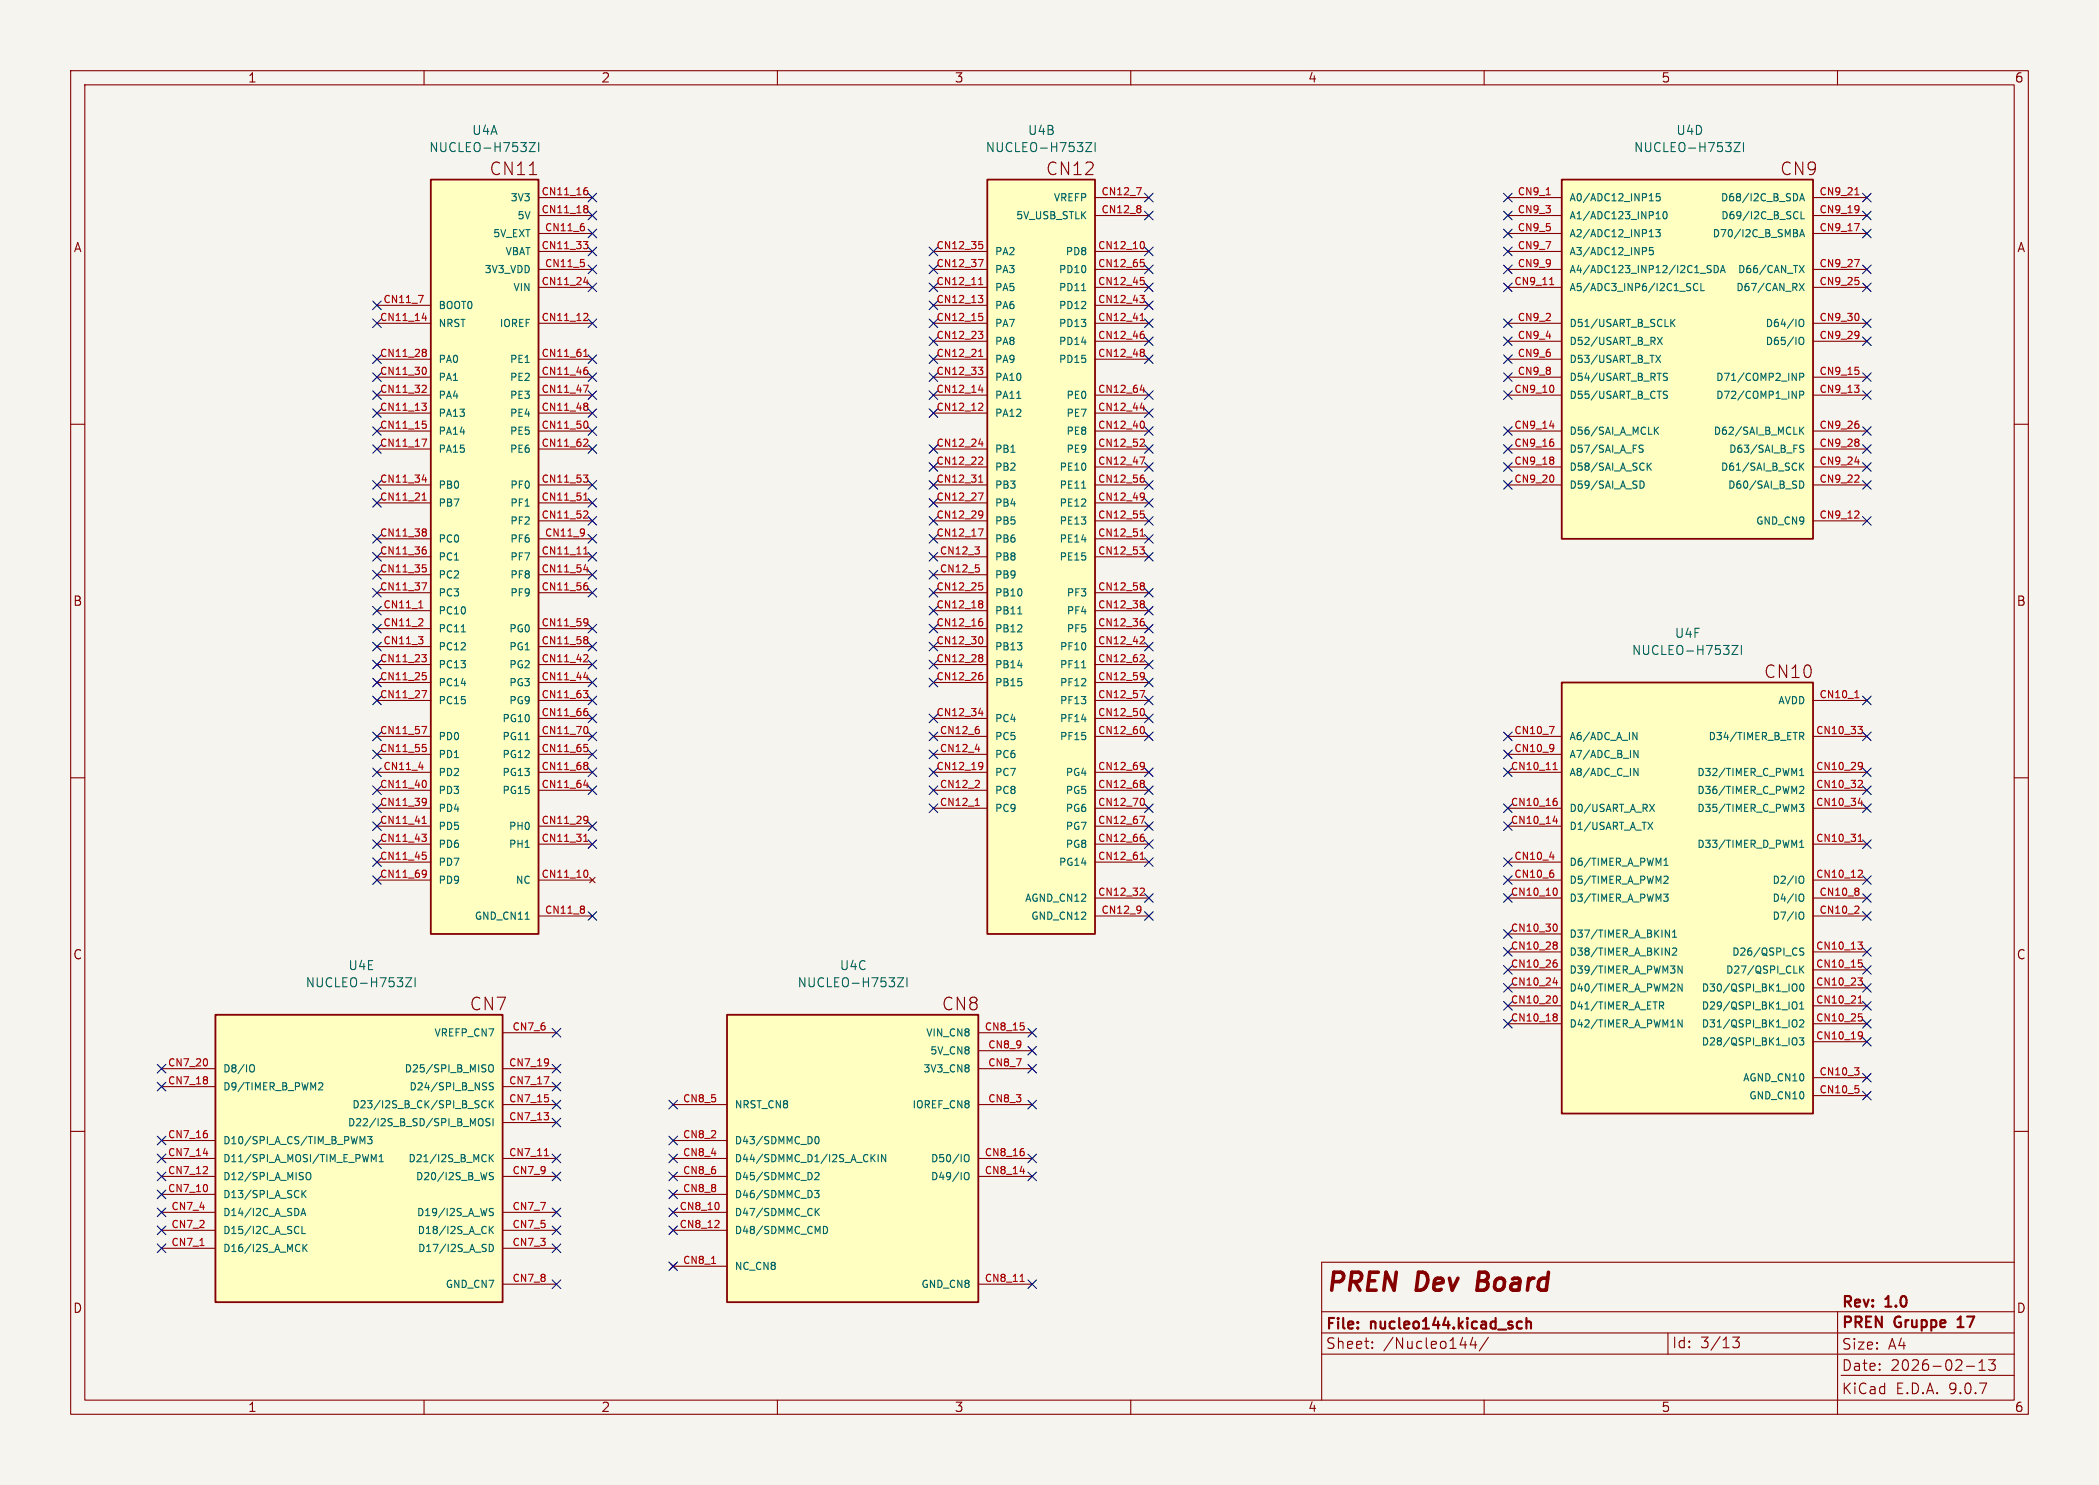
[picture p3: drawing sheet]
<svg xmlns="http://www.w3.org/2000/svg" width="297mm" height="210mm" viewBox="0 0 297 210" stroke-linecap="round" stroke-linejoin="round" font-family="sans-serif">
<defs><g id="words">
<g font-size="3.5" fill="#840000">
<text x="187.5" y="183.3">PREN</text>
<text x="200.5" y="183.3">Dev</text>
<text x="210.1" y="183.3">Board</text>
</g>
<g font-size="2.5" fill="#840000">
<text x="69.2" y="25">CN11</text>
<text x="147.9" y="25">CN12</text>
<text x="251.8" y="25">CN9</text>
<text x="249.5" y="96.1">CN10</text>
<text x="66.4" y="143.1">CN7</text>
<text x="133.2" y="143.1">CN8</text>
</g>
<g font-size="2.1" fill="#840000">
<text x="260.5" y="185.3">Rev:</text>
<text x="266.9" y="185.3">1.0</text>
<text x="187.5" y="188.4">File:</text>
<text x="187.5" y="191">Sheet:</text>
<text x="194" y="188.4">nucleo144.kicad_sch</text>
<text x="195.7" y="191">/Nucleo144/</text>
<text x="236.5" y="190.9">Id:</text>
<text x="240.6" y="190.9">3/13</text>
<text x="260.5" y="191.1">Size:</text>
<text x="260.5" y="188.2">PREN</text>
<text x="267.2" y="191.1">A4</text>
<text x="268.2" y="188.2">Gruppe</text>
<text x="277.7" y="188.2">17</text>
<text x="260.5" y="194.1">Date:</text>
<text x="260.5" y="197.4">KiCad</text>
<text x="267.5" y="194.1">2026-02-13</text>
<text x="268.2" y="197.4">E.D.A.</text>
<text x="275.8" y="197.4">9.0.7</text>
</g>
<g font-size="1.8" fill="#840000">
<text x="35" y="11.9">1</text>
<text x="85" y="11.9">2</text>
<text x="135" y="11.9">3</text>
<text x="185" y="11.9">4</text>
<text x="235" y="11.9">5</text>
<text x="285" y="11.9">6</text>
<text x="10.3" y="35.9">A</text>
<text x="285.3" y="35.9">A</text>
<text x="10.3" y="85.9">B</text>
<text x="285.3" y="85.9">B</text>
<text x="10.3" y="135.9">C</text>
<text x="285.3" y="135.9">C</text>
<text x="10.3" y="185.9">D</text>
<text x="285.3" y="185.9">D</text>
<text x="35" y="199.9">1</text>
<text x="85" y="199.9">2</text>
<text x="135" y="199.9">3</text>
<text x="185" y="199.9">4</text>
<text x="235" y="199.9">5</text>
<text x="285" y="199.9">6</text>
</g>
<g font-size="1.8" fill="#006464">
<text x="60.6" y="21.7">NUCLEO-H753ZI</text>
<text x="66.7" y="19.3">U4A</text>
<text x="139.4" y="21.7">NUCLEO-H753ZI</text>
<text x="145.4" y="19.3">U4B</text>
<text x="231.1" y="21.7">NUCLEO-H753ZI</text>
<text x="237.1" y="19.3">U4D</text>
<text x="230.8" y="92.8">NUCLEO-H753ZI</text>
<text x="236.9" y="90.4">U4F</text>
<text x="49.2" y="137.4">U4E</text>
<text x="118.7" y="137.4">U4C</text>
<text x="43.2" y="139.8">NUCLEO-H753ZI</text>
<text x="112.7" y="139.8">NUCLEO-H753ZI</text>
</g>
<g font-size="1.4" fill="#006464">
<text x="72.1" y="28.7">3V3</text>
<text x="149" y="28.7">VREFP</text>
<text x="222" y="28.7">A0/ADC12_INP15</text>
<text x="243.4" y="28.7">D68/I2C_B_SDA</text>
<text x="69.7" y="33.8">5V_EXT</text>
<text x="73.1" y="31.2">5V</text>
<text x="143.7" y="31.2">5V_USB_STLK</text>
<text x="222" y="31.2">A1/ADC123_INP10</text>
<text x="222" y="33.8">A2/ADC12_INP13</text>
<text x="242.2" y="33.8">D70/I2C_B_SMBA</text>
<text x="243.4" y="31.2">D69/I2C_B_SCL</text>
<text x="68.4" y="38.8">3V3_VDD</text>
<text x="71.4" y="36.3">VBAT</text>
<text x="72.5" y="41.4">VIN</text>
<text x="140.7" y="36.3">PA2</text>
<text x="140.7" y="38.8">PA3</text>
<text x="140.7" y="41.4">PA5</text>
<text x="149.7" y="38.8">PD10</text>
<text x="149.7" y="41.4">PD11</text>
<text x="150.7" y="36.3">PD8</text>
<text x="222" y="36.3">A3/ADC12_INP5</text>
<text x="222" y="38.8">A4/ADC123_INP12/I2C1_SDA</text>
<text x="222" y="41.4">A5/ADC3_INP6/I2C1_SCL</text>
<text x="245.5" y="41.4">D67/CAN_RX</text>
<text x="245.8" y="38.8">D66/CAN_TX</text>
<text x="62" y="43.9">BOOT0</text>
<text x="62" y="46.5">NRST</text>
<text x="70.6" y="46.5">IOREF</text>
<text x="140.7" y="43.9">PA6</text>
<text x="140.7" y="46.5">PA7</text>
<text x="149.7" y="43.9">PD12</text>
<text x="149.7" y="46.5">PD13</text>
<text x="222" y="46.5">D51/USART_B_SCLK</text>
<text x="249.7" y="46.5">D64/IO</text>
<text x="62" y="51.5">PA0</text>
<text x="72" y="51.5">PE1</text>
<text x="140.7" y="49">PA8</text>
<text x="140.7" y="51.5">PA9</text>
<text x="149.7" y="49">PD14</text>
<text x="149.7" y="51.5">PD15</text>
<text x="222" y="49">D52/USART_B_RX</text>
<text x="222" y="51.5">D53/USART_B_TX</text>
<text x="249.7" y="49">D65/IO</text>
<text x="62" y="54.1">PA1</text>
<text x="62" y="56.6">PA4</text>
<text x="62" y="59.2">PA13</text>
<text x="72" y="54.1">PE2</text>
<text x="72" y="56.6">PE3</text>
<text x="72" y="59.2">PE4</text>
<text x="140.7" y="54.1">PA10</text>
<text x="140.7" y="56.6">PA11</text>
<text x="140.7" y="59.2">PA12</text>
<text x="150.8" y="56.6">PE0</text>
<text x="150.8" y="59.2">PE7</text>
<text x="222" y="54.1">D54/USART_B_RTS</text>
<text x="222" y="56.6">D55/USART_B_CTS</text>
<text x="242.7" y="54.1">D71/COMP2_INP</text>
<text x="242.7" y="56.6">D72/COMP1_INP</text>
<text x="62" y="61.7">PA14</text>
<text x="62" y="64.2">PA15</text>
<text x="72" y="61.7">PE5</text>
<text x="72" y="64.2">PE6</text>
<text x="140.7" y="64.2">PB1</text>
<text x="150.8" y="61.7">PE8</text>
<text x="150.8" y="64.2">PE9</text>
<text x="222" y="61.7">D56/SAI_A_MCLK</text>
<text x="222" y="64.2">D57/SAI_A_FS</text>
<text x="242.4" y="61.7">D62/SAI_B_MCLK</text>
<text x="244.5" y="64.2">D63/SAI_B_FS</text>
<text x="62" y="69.3">PB0</text>
<text x="62" y="71.9">PB7</text>
<text x="72.1" y="69.3">PF0</text>
<text x="72.1" y="71.9">PF1</text>
<text x="140.7" y="66.8">PB2</text>
<text x="140.7" y="69.3">PB3</text>
<text x="140.7" y="71.9">PB4</text>
<text x="149.8" y="66.8">PE10</text>
<text x="149.8" y="69.3">PE11</text>
<text x="149.8" y="71.9">PE12</text>
<text x="222" y="66.8">D58/SAI_A_SCK</text>
<text x="222" y="69.3">D59/SAI_A_SD</text>
<text x="243.4" y="66.8">D61/SAI_B_SCK</text>
<text x="244.4" y="69.3">D60/SAI_B_SD</text>
<text x="62" y="76.9">PC0</text>
<text x="72.1" y="74.4">PF2</text>
<text x="72.1" y="76.9">PF6</text>
<text x="140.7" y="74.4">PB5</text>
<text x="140.7" y="76.9">PB6</text>
<text x="149.8" y="74.4">PE13</text>
<text x="149.8" y="76.9">PE14</text>
<text x="248.4" y="74.4">GND_CN9</text>
<text x="62" y="79.5">PC1</text>
<text x="62" y="82">PC2</text>
<text x="72.1" y="79.5">PF7</text>
<text x="72.1" y="82">PF8</text>
<text x="140.7" y="79.5">PB8</text>
<text x="140.7" y="82">PB9</text>
<text x="149.8" y="79.5">PE15</text>
<text x="62" y="84.6">PC3</text>
<text x="62" y="87.1">PC10</text>
<text x="62" y="89.6">PC11</text>
<text x="71.9" y="89.6">PG0</text>
<text x="72.1" y="84.6">PF9</text>
<text x="140.7" y="84.6">PB10</text>
<text x="140.7" y="87.1">PB11</text>
<text x="140.7" y="89.6">PB12</text>
<text x="150.8" y="84.6">PF3</text>
<text x="150.8" y="87.1">PF4</text>
<text x="150.8" y="89.6">PF5</text>
<text x="62" y="92.2">PC12</text>
<text x="62" y="94.7">PC13</text>
<text x="71.9" y="92.2">PG1</text>
<text x="71.9" y="94.7">PG2</text>
<text x="140.7" y="92.2">PB13</text>
<text x="140.7" y="94.7">PB14</text>
<text x="149.8" y="92.2">PF10</text>
<text x="149.8" y="94.7">PF11</text>
<text x="62" y="97.3">PC14</text>
<text x="62" y="99.8">PC15</text>
<text x="71.9" y="97.3">PG3</text>
<text x="71.9" y="99.8">PG9</text>
<text x="140.7" y="97.3">PB15</text>
<text x="149.8" y="97.3">PF12</text>
<text x="149.8" y="99.8">PF13</text>
<text x="251.5" y="99.8">AVDD</text>
<text x="62" y="104.9">PD0</text>
<text x="62" y="107.4">PD1</text>
<text x="71" y="102.3">PG10</text>
<text x="71" y="104.9">PG11</text>
<text x="71" y="107.4">PG12</text>
<text x="140.7" y="102.3">PC4</text>
<text x="140.7" y="104.9">PC5</text>
<text x="140.7" y="107.4">PC6</text>
<text x="149.8" y="102.3">PF14</text>
<text x="149.8" y="104.9">PF15</text>
<text x="222" y="104.9">A6/ADC_A_IN</text>
<text x="222" y="107.4">A7/ADC_B_IN</text>
<text x="241.6" y="104.9">D34/TIMER_B_ETR</text>
<text x="62" y="110">PD2</text>
<text x="62" y="112.5">PD3</text>
<text x="71" y="110">PG13</text>
<text x="71" y="112.5">PG15</text>
<text x="140.7" y="110">PC7</text>
<text x="140.7" y="112.5">PC8</text>
<text x="150.7" y="110">PG4</text>
<text x="150.7" y="112.5">PG5</text>
<text x="222" y="110">A8/ADC_C_IN</text>
<text x="240" y="110">D32/TIMER_C_PWM1</text>
<text x="240" y="112.5">D36/TIMER_C_PWM2</text>
<text x="62" y="115">PD4</text>
<text x="62" y="117.6">PD5</text>
<text x="71.9" y="117.6">PH0</text>
<text x="140.7" y="115">PC9</text>
<text x="150.7" y="115">PG6</text>
<text x="150.7" y="117.6">PG7</text>
<text x="222" y="115">D0/USART_A_RX</text>
<text x="222" y="117.6">D1/USART_A_TX</text>
<text x="240" y="115">D35/TIMER_C_PWM3</text>
<text x="62" y="120.1">PD6</text>
<text x="62" y="122.7">PD7</text>
<text x="62" y="125.2">PD9</text>
<text x="71.9" y="120.1">PH1</text>
<text x="72.8" y="125.2">NC</text>
<text x="149.7" y="122.7">PG14</text>
<text x="150.7" y="120.1">PG8</text>
<text x="222" y="122.7">D6/TIMER_A_PWM1</text>
<text x="222" y="125.2">D5/TIMER_A_PWM2</text>
<text x="240" y="120.1">D33/TIMER_D_PWM1</text>
<text x="250.7" y="125.2">D2/IO</text>
<text x="67" y="130.3">GND_CN11</text>
<text x="144.9" y="127.7">AGND_CN12</text>
<text x="145.8" y="130.3">GND_CN12</text>
<text x="222" y="127.7">D3/TIMER_A_PWM3</text>
<text x="250.7" y="127.7">D4/IO</text>
<text x="250.7" y="130.3">D7/IO</text>
<text x="222" y="132.8">D37/TIMER_A_BKIN1</text>
<text x="222" y="135.4">D38/TIMER_A_BKIN2</text>
<text x="222" y="137.9">D39/TIMER_A_PWM3N</text>
<text x="244.1" y="137.9">D27/QSPI_CLK</text>
<text x="245" y="135.4">D26/QSPI_CS</text>
<text x="222" y="140.4">D40/TIMER_A_PWM2N</text>
<text x="222" y="143">D41/TIMER_A_ETR</text>
<text x="240.7" y="140.4">D30/QSPI_BK1_IO0</text>
<text x="240.7" y="143">D29/QSPI_BK1_IO1</text>
<text x="61.3" y="146.8">VREFP_CN7</text>
<text x="130.9" y="146.8">VIN_CN8</text>
<text x="131.5" y="149.3">5V_CN8</text>
<text x="222" y="145.5">D42/TIMER_A_PWM1N</text>
<text x="240.7" y="145.5">D31/QSPI_BK1_IO2</text>
<text x="240.7" y="148.1">D28/QSPI_BK1_IO3</text>
<text x="31.5" y="151.9">D8/IO</text>
<text x="31.5" y="154.4">D9/TIMER_B_PWM2</text>
<text x="57.1" y="151.9">D25/SPI_B_MISO</text>
<text x="57.8" y="154.4">D24/SPI_B_NSS</text>
<text x="130.5" y="151.9">3V3_CN8</text>
<text x="246.5" y="153.1">AGND_CN10</text>
<text x="247.4" y="155.7">GND_CN10</text>
<text x="49.1" y="159.5">D22/I2S_B_SD/SPI_B_MOSI</text>
<text x="49.7" y="156.9">D23/I2S_B_CK/SPI_B_SCK</text>
<text x="103.9" y="156.9">NRST_CN8</text>
<text x="129" y="156.9">IOREF_CN8</text>
<text x="31.5" y="162">D10/SPI_A_CS/TIM_B_PWM3</text>
<text x="31.5" y="164.6">D11/SPI_A_MOSI/TIM_E_PWM1</text>
<text x="31.5" y="167.1">D12/SPI_A_MISO</text>
<text x="57.7" y="164.6">D21/I2S_B_MCK</text>
<text x="58.7" y="167.1">D20/I2S_B_WS</text>
<text x="103.9" y="162">D43/SDMMC_D0</text>
<text x="103.9" y="164.6">D44/SDMMC_D1/I2S_A_CKIN</text>
<text x="103.9" y="167.1">D45/SDMMC_D2</text>
<text x="131.6" y="164.6">D50/IO</text>
<text x="131.6" y="167.1">D49/IO</text>
<text x="31.5" y="169.6">D13/SPI_A_SCK</text>
<text x="31.5" y="172.2">D14/I2C_A_SDA</text>
<text x="58.9" y="172.2">D19/I2S_A_WS</text>
<text x="103.9" y="169.6">D46/SDMMC_D3</text>
<text x="103.9" y="172.2">D47/SDMMC_CK</text>
<text x="31.5" y="174.7">D15/I2C_A_SCL</text>
<text x="31.5" y="177.3">D16/I2S_A_MCK</text>
<text x="59" y="174.7">D18/I2S_A_CK</text>
<text x="59" y="177.3">D17/I2S_A_SD</text>
<text x="103.9" y="174.7">D48/SDMMC_CMD</text>
<text x="103.9" y="179.8">NC_CN8</text>
<text x="62.9" y="182.3">GND_CN7</text>
<text x="130.2" y="182.3">GND_CN8</text>
</g>
<g font-size="1.4" fill="#a90000">
<text x="76.5" y="27.7">CN11_16</text>
<text x="155.7" y="27.7">CN12_7</text>
<text x="214.6" y="27.7">CN9_1</text>
<text x="257.3" y="27.7">CN9_21</text>
<text x="76.5" y="30.2">CN11_18</text>
<text x="76.5" y="35.3">CN11_33</text>
<text x="77" y="32.8">CN11_6</text>
<text x="132.4" y="35.3">CN12_35</text>
<text x="155.3" y="35.3">CN12_10</text>
<text x="155.7" y="30.2">CN12_8</text>
<text x="214.6" y="30.2">CN9_3</text>
<text x="214.6" y="32.8">CN9_5</text>
<text x="214.6" y="35.3">CN9_7</text>
<text x="257.3" y="30.2">CN9_19</text>
<text x="257.3" y="32.8">CN9_17</text>
<text x="76.5" y="40.4">CN11_24</text>
<text x="77" y="37.8">CN11_5</text>
<text x="132.4" y="37.8">CN12_37</text>
<text x="132.4" y="40.4">CN12_11</text>
<text x="155.3" y="37.8">CN12_65</text>
<text x="155.3" y="40.4">CN12_45</text>
<text x="214.2" y="40.4">CN9_11</text>
<text x="214.6" y="37.8">CN9_9</text>
<text x="257.3" y="37.8">CN9_27</text>
<text x="257.3" y="40.4">CN9_25</text>
<text x="53.7" y="45.5">CN11_14</text>
<text x="54.1" y="42.9">CN11_7</text>
<text x="76.5" y="45.5">CN11_12</text>
<text x="132.4" y="42.9">CN12_13</text>
<text x="132.4" y="45.5">CN12_15</text>
<text x="155.3" y="42.9">CN12_43</text>
<text x="155.3" y="45.5">CN12_41</text>
<text x="214.6" y="45.5">CN9_2</text>
<text x="257.3" y="45.5">CN9_30</text>
<text x="53.7" y="50.5">CN11_28</text>
<text x="53.7" y="53.1">CN11_30</text>
<text x="76.5" y="50.5">CN11_61</text>
<text x="76.5" y="53.1">CN11_46</text>
<text x="132.4" y="48">CN12_23</text>
<text x="132.4" y="50.5">CN12_21</text>
<text x="132.4" y="53.1">CN12_33</text>
<text x="155.3" y="48">CN12_46</text>
<text x="155.3" y="50.5">CN12_48</text>
<text x="214.6" y="48">CN9_4</text>
<text x="214.6" y="50.5">CN9_6</text>
<text x="214.6" y="53.1">CN9_8</text>
<text x="257.3" y="48">CN9_29</text>
<text x="257.3" y="53.1">CN9_15</text>
<text x="53.7" y="55.6">CN11_32</text>
<text x="53.7" y="58.2">CN11_13</text>
<text x="76.5" y="55.6">CN11_47</text>
<text x="76.5" y="58.2">CN11_48</text>
<text x="132.4" y="55.6">CN12_14</text>
<text x="132.4" y="58.2">CN12_12</text>
<text x="155.3" y="55.6">CN12_64</text>
<text x="155.3" y="58.2">CN12_44</text>
<text x="214.2" y="55.6">CN9_10</text>
<text x="257.3" y="55.6">CN9_13</text>
<text x="53.7" y="60.7">CN11_15</text>
<text x="53.7" y="63.2">CN11_17</text>
<text x="76.5" y="60.7">CN11_50</text>
<text x="76.5" y="63.2">CN11_62</text>
<text x="132.4" y="63.2">CN12_24</text>
<text x="132.4" y="65.8">CN12_22</text>
<text x="155.3" y="60.7">CN12_40</text>
<text x="155.3" y="63.2">CN12_52</text>
<text x="155.3" y="65.8">CN12_47</text>
<text x="214.2" y="60.7">CN9_14</text>
<text x="214.2" y="63.2">CN9_16</text>
<text x="214.2" y="65.8">CN9_18</text>
<text x="257.3" y="60.7">CN9_26</text>
<text x="257.3" y="63.2">CN9_28</text>
<text x="257.3" y="65.8">CN9_24</text>
<text x="53.7" y="68.3">CN11_34</text>
<text x="53.7" y="70.9">CN11_21</text>
<text x="76.5" y="68.3">CN11_53</text>
<text x="76.5" y="70.9">CN11_51</text>
<text x="132.4" y="68.3">CN12_31</text>
<text x="132.4" y="70.9">CN12_27</text>
<text x="155.3" y="68.3">CN12_56</text>
<text x="155.3" y="70.9">CN12_49</text>
<text x="214.2" y="68.3">CN9_20</text>
<text x="257.3" y="68.3">CN9_22</text>
<text x="53.7" y="75.9">CN11_38</text>
<text x="76.5" y="73.4">CN11_52</text>
<text x="77" y="75.9">CN11_9</text>
<text x="132.4" y="73.4">CN12_29</text>
<text x="132.4" y="75.9">CN12_17</text>
<text x="155.3" y="73.4">CN12_55</text>
<text x="155.3" y="75.9">CN12_51</text>
<text x="257.3" y="73.4">CN9_12</text>
<text x="53.7" y="78.5">CN11_36</text>
<text x="53.7" y="81">CN11_35</text>
<text x="53.7" y="83.6">CN11_37</text>
<text x="76.5" y="78.5">CN11_11</text>
<text x="76.5" y="81">CN11_54</text>
<text x="76.5" y="83.6">CN11_56</text>
<text x="132.4" y="83.6">CN12_25</text>
<text x="132.9" y="78.5">CN12_3</text>
<text x="132.9" y="81">CN12_5</text>
<text x="155.3" y="78.5">CN12_53</text>
<text x="155.3" y="83.6">CN12_58</text>
<text x="54.1" y="86.1">CN11_1</text>
<text x="54.1" y="88.6">CN11_2</text>
<text x="76.5" y="88.6">CN11_59</text>
<text x="132.4" y="86.1">CN12_18</text>
<text x="132.4" y="88.6">CN12_16</text>
<text x="155.3" y="86.1">CN12_38</text>
<text x="155.3" y="88.6">CN12_36</text>
<text x="53.7" y="93.7">CN11_23</text>
<text x="54.1" y="91.2">CN11_3</text>
<text x="76.5" y="91.2">CN11_58</text>
<text x="76.5" y="93.7">CN11_42</text>
<text x="132.4" y="91.2">CN12_30</text>
<text x="132.4" y="93.7">CN12_28</text>
<text x="155.3" y="91.2">CN12_42</text>
<text x="155.3" y="93.7">CN12_62</text>
<text x="53.7" y="96.3">CN11_25</text>
<text x="53.7" y="98.8">CN11_27</text>
<text x="76.5" y="96.3">CN11_44</text>
<text x="76.5" y="98.8">CN11_63</text>
<text x="76.5" y="101.3">CN11_66</text>
<text x="132.4" y="96.3">CN12_26</text>
<text x="132.4" y="101.3">CN12_34</text>
<text x="155.3" y="96.3">CN12_59</text>
<text x="155.3" y="98.8">CN12_57</text>
<text x="155.3" y="101.3">CN12_50</text>
<text x="257.3" y="98.8">CN10_1</text>
<text x="53.7" y="103.9">CN11_57</text>
<text x="53.7" y="106.4">CN11_55</text>
<text x="76.5" y="103.9">CN11_70</text>
<text x="76.5" y="106.4">CN11_65</text>
<text x="132.9" y="103.9">CN12_6</text>
<text x="132.9" y="106.4">CN12_4</text>
<text x="155.3" y="103.9">CN12_60</text>
<text x="214.2" y="103.9">CN10_7</text>
<text x="214.2" y="106.4">CN10_9</text>
<text x="256.9" y="103.9">CN10_33</text>
<text x="53.7" y="111.5">CN11_40</text>
<text x="54.1" y="109">CN11_4</text>
<text x="76.5" y="109">CN11_68</text>
<text x="76.5" y="111.5">CN11_64</text>
<text x="132.4" y="109">CN12_19</text>
<text x="132.9" y="111.5">CN12_2</text>
<text x="155.3" y="109">CN12_69</text>
<text x="155.3" y="111.5">CN12_68</text>
<text x="213.7" y="109">CN10_11</text>
<text x="256.9" y="109">CN10_29</text>
<text x="256.9" y="111.5">CN10_32</text>
<text x="53.7" y="114">CN11_39</text>
<text x="53.7" y="116.6">CN11_41</text>
<text x="53.7" y="119.1">CN11_43</text>
<text x="76.5" y="116.6">CN11_29</text>
<text x="76.5" y="119.1">CN11_31</text>
<text x="132.9" y="114">CN12_1</text>
<text x="155.3" y="114">CN12_70</text>
<text x="155.3" y="116.6">CN12_67</text>
<text x="155.3" y="119.1">CN12_66</text>
<text x="213.7" y="114">CN10_16</text>
<text x="213.7" y="116.6">CN10_14</text>
<text x="256.9" y="114">CN10_34</text>
<text x="256.9" y="119.1">CN10_31</text>
<text x="53.7" y="121.7">CN11_45</text>
<text x="53.7" y="124.2">CN11_69</text>
<text x="76.5" y="124.2">CN11_10</text>
<text x="155.3" y="121.7">CN12_61</text>
<text x="214.2" y="121.7">CN10_4</text>
<text x="214.2" y="124.2">CN10_6</text>
<text x="256.9" y="124.2">CN10_12</text>
<text x="77" y="129.3">CN11_8</text>
<text x="155.3" y="126.7">CN12_32</text>
<text x="155.7" y="129.3">CN12_9</text>
<text x="213.7" y="126.7">CN10_10</text>
<text x="213.7" y="131.8">CN10_30</text>
<text x="257.3" y="126.7">CN10_8</text>
<text x="257.3" y="129.3">CN10_2</text>
<text x="213.7" y="134.4">CN10_28</text>
<text x="213.7" y="136.9">CN10_26</text>
<text x="256.9" y="134.4">CN10_13</text>
<text x="256.9" y="136.9">CN10_15</text>
<text x="213.7" y="139.4">CN10_24</text>
<text x="213.7" y="142">CN10_20</text>
<text x="256.9" y="139.4">CN10_23</text>
<text x="256.9" y="142">CN10_21</text>
<text x="72.4" y="145.8">CN7_6</text>
<text x="139.2" y="145.8">CN8_15</text>
<text x="139.7" y="148.3">CN8_9</text>
<text x="213.7" y="144.5">CN10_18</text>
<text x="256.9" y="144.5">CN10_25</text>
<text x="256.9" y="147.1">CN10_19</text>
<text x="23.7" y="150.9">CN7_20</text>
<text x="23.7" y="153.4">CN7_18</text>
<text x="71.9" y="150.9">CN7_19</text>
<text x="71.9" y="153.4">CN7_17</text>
<text x="71.9" y="156">CN7_15</text>
<text x="96.5" y="156">CN8_5</text>
<text x="139.7" y="150.9">CN8_7</text>
<text x="139.7" y="156">CN8_3</text>
<text x="257.3" y="152.1">CN10_3</text>
<text x="257.3" y="154.7">CN10_5</text>
<text x="23.7" y="161">CN7_16</text>
<text x="71.9" y="158.5">CN7_13</text>
<text x="96.5" y="161">CN8_2</text>
<text x="23.7" y="163.6">CN7_14</text>
<text x="23.7" y="166.1">CN7_12</text>
<text x="71.9" y="163.6">CN7_11</text>
<text x="72.4" y="166.1">CN7_9</text>
<text x="96.5" y="163.6">CN8_4</text>
<text x="96.5" y="166.1">CN8_6</text>
<text x="139.2" y="163.6">CN8_16</text>
<text x="139.2" y="166.1">CN8_14</text>
<text x="23.7" y="168.7">CN7_10</text>
<text x="24.1" y="171.2">CN7_4</text>
<text x="24.1" y="173.7">CN7_2</text>
<text x="72.4" y="171.2">CN7_7</text>
<text x="72.4" y="173.7">CN7_5</text>
<text x="96.1" y="171.2">CN8_10</text>
<text x="96.1" y="173.7">CN8_12</text>
<text x="96.5" y="168.7">CN8_8</text>
<text x="24.1" y="176.3">CN7_1</text>
<text x="72.4" y="176.3">CN7_3</text>
<text x="96.5" y="178.8">CN8_1</text>
<text x="72.4" y="181.4">CN7_8</text>
<text x="139.2" y="181.4">CN8_11</text>
</g>
</g></defs>
<path d="M0 0h297v210h-297z" fill="#f5f4ef" stroke="#f5f4ef" stroke-width=".14"/>
<g fill="none" stroke="#840000" stroke-width=".15">
<path d="M10 10h277v190h-277zM12 12h273v186h-273zM60 10v2M110 10v2M160 10v2M210 10v2M260 10v2M10 60h2M285 60h2M10 110h2M285 110h2M10 160h2"/>
<path d="M285 160h2M285 178.5h-98v19.5M60 198v2M110 198v2M160 198v2M187 188.5h98M187 191.5h98M187 185.5h98M194.2 190.6v.1M194.2 190.6h-.1l.1 .1M194.2 189.8v.1M194.2 189.8h-.1l.1 .1"/>
<path d="M208.4 189.1l-.4 1.1h1M208.7 189.7v1M210 198v2M210.6 189.1l-1.3 2M236 188.5v3M245.2 189.1h.9l-.5 .6a.41 .41 0 0 1 .5 .3v.3l-.1 .2-.2 .1-.6-.1M260 185.5v14.5M260.5 194.5h24.5M278.2 193.2h1.2M280 193.8h.9M280 192.7l.5-.4v1.5M281.4 192.3h.9l-.5 .6a.41 .41 0 0 1 .5 .3v.3l-.1 .2-.6 .1-.2-.1"/>
</g>
<path d="M209.3 179.9l-.3 2.6h1" fill="none" stroke="#840000" stroke-width=".51"/>
<path d="M216 186.4v1.5M216 187a.37 .37 0 0 1 .6 .1v.8M277 187.7h.8M277.1 186.5l-.1 .1" fill="none" stroke="#840000" stroke-width=".3"/>
<path d="M139.7 25.4h15.2v106.7h-15.2z" fill="#ffffc2"/>
<path d="M139.7 25.4h15.2v106.7h-15.2z" fill="none" stroke="#840000" stroke-width=".25"/>
<g fill="none" stroke="#840000" stroke-width=".15">
<path d="M132.1 35.6h7.6M132.1 38.1h7.6M154.9 35.6h7.7M154.9 38.1h7.7M154.9 27.9h7.7M154.9 30.5h7.7M132.1 40.6h7.6M132.1 43.2h7.6M132.1 45.7h7.6M132.1 48.3h7.6M132.1 50.8h7.6M132.1 53.3h7.6"/>
<path d="M132.1 55.9h7.6M132.1 58.4h7.6M154.9 40.6h7.7M154.9 43.2h7.7M154.9 45.7h7.7M154.9 48.3h7.7M154.9 50.8h7.7M154.9 55.9h7.7M154.9 58.4h7.7M132.1 63.5h7.6M132.1 66h7.6M132.1 68.6h7.6"/>
<path d="M132.1 71.1h7.6M132.1 73.7h7.6M132.1 76.2h7.6M132.1 78.7h7.6M154.9 63.5h7.7M154.9 66h7.7M154.9 68.6h7.7M154.9 71.1h7.7M154.9 73.7h7.7M154.9 76.2h7.7M154.9 78.7h7.7M154.9 61h7.7"/>
<path d="M132.1 81.3h7.6M132.1 83.8h7.6M132.1 86.4h7.6M132.1 88.9h7.6M132.1 91.4h7.6M132.1 94h7.6M132.1 96.5h7.6M154.9 83.8h7.7M154.9 86.4h7.7M154.9 88.9h7.7M154.9 91.4h7.7M154.9 94h7.7"/>
<path d="M154.9 96.5h7.7M154.9 99.1h7.7M132.1 101.6h7.6M132.1 104.1h7.6M132.1 106.7h7.6M132.1 109.2h7.6M132.1 111.8h7.6M132.1 114.3h7.6M154.9 101.6h7.7M154.9 104.1h7.7M154.9 109.2h7.7M154.9 111.8h7.7"/>
<path d="M154.9 114.3h7.7M154.9 116.8h7.7M154.9 119.4h7.7M154.9 121.9h7.7M154.9 127h7.7M154.9 129.5h7.7"/>
</g>
<g fill="none" stroke="#a90000" stroke-width=".15">
<path d="M138.4 36.7h.7l-.4 1M138.5 34.2h.5M138.6 39.5l.2-.3v1.1M138.6 34.5h.3l.2 .2-.1 .4-.4 .1M160.8 26.5h.7l-.5 1.1M161.3 29.1l.1 .2-.1 .2M161.3 29.6l.1 .1-.1 .3M161.4 36.7h.5M161.4 39.2h.5M161.5 39.6h.2l.2 .2v.4l-.4 .1M161.5 37.1h.2l.2 .2v.3l-.4 .1M161.7 34.2a.64 .64 0 0 1 0 1"/>
<path d="M138.4 41.8h.7l-.4 .4 .3 .1 .1 .3-.2 .2h-.3M138.4 46.9h.7l-.4 .3 .3 .1 .1 .4-.2 .2h-.3M138.4 51.9h.7l-.4 .4 .3 .1 .1 .4-.2 .2h-.3M138.5 40.3h.6M138.5 50.4h.6M138.5 55.2h.6M138.5 44.3h.5M138.6 49.6l.2-.2v1M138.6 44.7h.3l.2 .2-.1 .3-.4 .1M138.6 57l.4 .1 .1 .2-.7 .7h.7M139 54.8v.7M161.3 41.8h.6l-.3 .4 .3 .1v.3l-.2 .2h-.3"/>
<path d="M161.3 45.3h.6M161.3 55.2h.7M161.3 57.7h.7M161.4 44.6l.2-.3v1M161.5 47.2h.2l.2 .2v.4l-.4 .1M161.5 49.4h.3l.1 .2-.2 .2M161.5 49.8h.2M161.6 46.9h.2M161.7 59.6a.64 .64 0 0 1 0 1M161.7 49.8l.2 .1v.3l-.1 .2h-.3M161.8 54.8v.7M161.8 57.4v.6"/>
<path d="M137.9 77.3h.7l-.4 .4M138 79.9h.5M138.4 69.7h.7l-.4 1M138.4 74.8h.7l-.4 1M138.5 62.8h.6M138.5 68.2h.6M138.5 77.8l.1 .1-.1 .4M138.6 67.4l.2-.2v1M138.6 64.6l.4 .1 .1 .2-.7 .8h.7M138.7 72.3l.3 .1a.67 .67 0 0 1-.2 .9M139 62.4v.7M139.1 72.7l-.2 .2h-.2"/>
<path d="M161.3 64.6h.7l-.5 1.1M161.3 77.3h.6l-.3 .4 .3 .1v.4l-.2 .2h-.3M161.3 75.8h.6M161.4 72.3h.5M161.4 75l.2-.2v1M161.5 72.6h.2l.2 .2v.4l-.4 .1M161.5 62.1h.3l.1 .3-.6 .7h.6M161.5 67.6h.2l.2 .2v.3l-.4 .1M161.5 69.7l.4 .1a.67 .67 0 0 1-.3 .9M161.6 67.2h.2M161.9 70.2l-.2 .1h-.2M138.5 80.3l.1 .2-.1 .3"/>
<path d="M138.5 82.4h.5M138.6 82.8h.3l.2 .2-.1 .3-.4 .1M138.7 85h.3l.1 .2-.2 .2M138.7 87.9h.2l.2 .2-.1 .3-.3 .1M138.7 92.6h.3l.1 .2-.2 .2M138.7 95.5h.2l.2 .2-.1 .3-.3 .1M138.7 85.4h.2M138.7 93h.2M138.8 87.5h.2M138.8 95.1h.2M138.8 90a.64 .64 0 0 1 0 1.1M138.9 85.4l.1 .1 .1 .3-.1 .1-.3 .1"/>
<path d="M138.9 93l.1 .1 .1 .3-.1 .1-.3 .1M161.3 97.7h.7l-.5 1M161.5 92.6h.3l.1 .3-.6 .7h.6M161.5 90l.3 .1 .1 .2-.6 .8h.6M161.5 82.4l.3 .1 .1 .1-.2 .3M161.5 85h.3l.1 .2-.2 .2M161.5 85.4h.2M161.5 87.9h.2l.2 .2v.3l-.4 .1M161.5 95.1l.4 .1a.67 .67 0 0 1-.3 .9M161.5 82.9h.2M161.6 87.5h.2M161.7 82.9h.2v.3l-.1 .2h-.3"/>
<path d="M161.7 85.4l.2 .1v.3l-.1 .1-.3 .1M161.9 95.6l-.2 .1h-.2M138 106h.6M138 113.9h.6M138.5 103.2l.1 .1-.1 .4M138.5 110.4l.1 .2-.1 .2-.6 .6h.7M138.5 100.9h.6M138.7 107.8l.3 .1a.67 .67 0 0 1-.2 .9M139 100.5v.7M139.1 108.3l-.2 .1h-.2M161.3 115.4h.7l-.5 1.1M161.5 107.8l.4 .1a.67 .67 0 0 1-.3 .9"/>
<path d="M161.5 110.4h.3l.1 .2-.2 .2M161.5 118.4h.2l.2 .2v.3l-.4 .1M161.5 110.8h.2M161.6 118h.2M161.7 102.7a.64 .64 0 0 1 0 1.1M161.7 100.2a.64 .64 0 0 1 0 1M161.7 112.9a.64 .64 0 0 1 0 1M161.7 110.8l.2 .1v.3l-.1 .1-.3 .1M161.9 108.3l-.2 .1h-.2M161.3 128.2h.1a.86 .86 0 0 1-.1 .9M161.3 121.5h.6M161.4 120.8l.2-.3v1"/>
<path d="M161.4 128.6l-.1 .1M161.5 125.6h.3l.1 .3-.6 .7h.6"/>
</g>
<path d="M153.6 20.2h.9l-.9 1.2h.9M155 20.2v1.2M143.9 56.3h.5M153 41.1h.6M143 64h.6M153 69h.6M144 86.8h.6M144 94.1h.6M153 94.4h.6M153 101.7h.7" fill="none" stroke="#006464" stroke-width=".15"/>
<path d="M221 25.4h35.5v50.8h-35.5z" fill="#ffffc2"/>
<path d="M221 25.4h35.5v50.8h-35.5z" fill="none" stroke="#840000" stroke-width=".25"/>
<g fill="none" stroke="#840000" stroke-width=".15">
<path d="M213.4 27.9h7.6M213.4 30.5h7.6M213.4 33h7.6M213.4 35.6h7.6M213.4 38.1h7.6M256.5 27.9h7.7M256.5 30.5h7.7M256.5 33h7.7M256.5 38.1h7.7M213.4 40.6h7.6M213.4 45.7h7.6M213.4 48.3h7.6"/>
<path d="M213.4 50.8h7.6M213.4 53.3h7.6M213.4 55.9h7.6M256.5 40.6h7.7M256.5 45.7h7.7M256.5 48.3h7.7M256.5 53.3h7.7M256.5 55.9h7.7M213.4 61h7.6M213.4 63.5h7.6M213.4 66h7.6M213.4 68.6h7.6"/>
<path d="M256.5 61h7.7M256.5 63.5h7.7M256.5 66h7.7M256.5 68.6h7.7M256.5 73.7h7.7"/>
</g>
<g fill="none" stroke="#006464" stroke-width=".15">
<path d="M233.4 28.4h.5M233.4 33.5h.5M233.9 35h-.5v.5l.1-.1h.4v.2v.3l-.1 .1-.4-.1M234.3 32.5h.6l-.3 .4h.3v.5l-.2 .1-.4-.1M234.3 30.9h.6M234.9 27.4h-.5l-.1 .5 .2-.1h.3l.1 .2v.3l-.2 .1-.4-.1M235.4 30l.1-.1a.54 .54 0 0 1 .4 .5 .54 .54 0 0 1-.4 .5l-.1-.1-.1-.2zM241.7 38l.3 .1 .1 .3-.2 .2h-.2M241.7 37.5l.4 .1M242.6 37.5a.51 .51 0 0 1 .5 .6 .51 .51 0 0 1-.5 .5zM243.4 38.6l.4-1.1 .3 1.1M243.5 38.3h.5"/>
<path d="M245.4 20.2h.8l-.8 1.2h.8M246.7 20.2v1.2M254.2 29.9l.2 .1M254.4 30.8l-.2 .1M254.6 37.5l.7 1.1M254.6 28.4l.4-1 .3 1M254.6 33.5l.4-1 .3 1M254.7 28.1h.5M254.7 33.2h.5M254.8 29.9v1h.5M255.3 37.5l-.7 1.1M234.3 50.2l.7 1.1"/>
<path d="M234.5 47.7l.7 1M235 50.2l-.7 1.1M235.2 47.7l-.7 1M235.5 53.3l.3 .1 .1 .2-.2 .2h-.2M235.5 55.8l.3 .1 .1 .2-.2 .2h-.2M235.5 52.8h.4M235.5 55.3l.4 .1M236.6 45.6l.4 .6M237 45.2l-.6 .5M239.1 40.1h.1M239.2 40.7v.3M240.2 40.2a.48 .48 0 0 0-.6 .3 .48 .48 0 0 0 .4 .6l.2-.1"/>
<path d="M240.7 40.1v1h.5M254.6 40.1l.7 1M254.6 45.3l.2-.1a.34 .34 0 0 1 .4 .3v.3a.34 .34 0 0 1-.2 .4 .34 .34 0 0 1-.4-.2M254.6 47.9l.2-.2a.34 .34 0 0 1 .4 .3v.4a.34 .34 0 0 1-.2 .3 .34 .34 0 0 1-.4-.1M254.6 53.3h.5l.1-.2v-.2l-.6-.1v1M254.6 55.9l.5-.1 .1-.1v-.3l-.6-.1v1M255.3 40.1l-.7 1M232 63.4l.4 .1 .1 .3-.2 .2-.4-.1M232 63h.5M232.1 68a.51 .51 0 0 1 .5 .5 .51 .51 0 0 1-.5 .5M233.2 65.9l.5 .6M233.7 65.5l-.6 .6"/>
<path d="M234.2 60.8l.5 .6M234.7 60.4l-.6 .6M254.6 68a.51 .51 0 0 1 .6 .5 .51 .51 0 0 1-.6 .5zM254.6 60.4v1M254.6 65.5v1M254.8 60.8l.4 .6M254.8 65.9l.4 .6M255.2 63l-.4-.1-.2 .2 .1 .3 .5 .2v.3l-.2 .1-.4-.1M255.2 60.4l-.6 .6M255.2 65.5l-.6 .6"/>
</g>
<g fill="none" stroke="#a90000" stroke-width=".15">
<path d="M218.8 27.6h.6M262.4 31.6h.7l-.5 1M262.4 36.7h.7l-.5 1M262.5 27.6h.5M262.5 39.2h.5M262.9 29.1l.1 .1a.86 .86 0 0 1-.1 .8M262.9 39.7l.1 .1-.1 .4M263 29.5l-.1 .2M219.3 40.3h.6M219.8 54.6l.1 .3-.1 .5M262.4 54.5h.6l-.3 .4M262.5 51.9h.5"/>
<path d="M262.9 44.4l.1 .3-.1 .5M262.9 46.9l.1 .1a.86 .86 0 0 1-.1 .8M262.9 52.4l.1 .1-.1 .4M262.9 54.9l.1 .2-.1 .3M262.9 60l.1 .1-.1 .4M263 47.3l-.1 .1M219.3 60.2h.6M219.8 62.5l.1 .2-.1 .4M219.8 64.7l.1 .1-.1 .2M219.8 65.1l.1 .2-.1 .3M219.8 67.3l.1 .3-.1 .5M262.5 65.3h.6"/>
<path d="M262.9 62.1l.1 .2-.1 .2M262.9 62.6l.1 .1-.1 .4M262.9 67.2l.1 .2v.2l-.6 .6h.6M262.9 72.3l.1 .2v.2l-.6 .6h.6"/>
</g>
<path d="M221 96.5h35.5v61h-35.5z" fill="#ffffc2"/>
<path d="M221 96.5h35.5v61h-35.5z" fill="none" stroke="#840000" stroke-width=".25"/>
<g fill="none" stroke="#840000" stroke-width=".15">
<path d="M256.5 99.1h7.7M213.4 104.1h7.6M213.4 106.7h7.6M213.4 109.2h7.6M213.4 114.3h7.6M213.4 116.8h7.6M256.5 104.1h7.7M256.5 109.2h7.7M256.5 114.3h7.7M256.5 111.8h7.7M256.5 119.4h7.7M213.4 121.9h7.6"/>
<path d="M213.4 124.5h7.6M213.4 127h7.6M213.4 132.1h7.6M213.4 134.6h7.6M213.4 137.2h7.6M213.4 139.7h7.6M256.5 124.5h7.7M256.5 127h7.7M256.5 134.6h7.7M256.5 137.2h7.7M256.5 139.7h7.7M256.5 129.5h7.7"/>
<path d="M213.4 142.2h7.6M213.4 144.8h7.6M256.5 142.2h7.7M256.5 144.8h7.7M256.5 147.3h7.7M256.5 152.4h7.7M256.5 154.9h7.7"/>
</g>
<g fill="none" stroke="#006464" stroke-width=".15">
<path d="M245.1 91.3h.8l-.8 1.3h.8M246.4 91.3v1.3M231 103.6l.6 1v-1M231.2 106.1l.6 1v-1M231.2 108.7l.6 1v-1M233.2 116.3l.7 1M233.4 113.7l.7 1.1M233.9 116.3l-.7 1M234.1 113.7l-.7 1.1M254.6 113.7h.6l-.3 .4 .3 .1v.5l-.2 .1-.4-.1M254.6 103.6h.4l.2 .2-.1 .3h-.5M254.6 111.3l.4-.1 .2 .3-.6 .7h.6"/>
<path d="M254.6 109.7h.6M254.6 109l.3-.3v1M254.6 119.1l.3-.3v1M254.6 119.8h.6M254.9 104.1l.3 .5M235.4 126.4h.6l-.3 .4 .3 .1v.4l-.2 .2h-.3M235.4 122.4h.6M235.5 121.6l.2-.2v1M235.6 123.9l.3 .1 .1 .2-.6 .7h.6M235.6 131.5l.6 1v-1M236.7 132.5h.5M236.7 131.8l.2-.3v1"/>
<path d="M236.7 134.2l.3-.1 .2 .3-.6 .7h.6M237.4 136.6l.6 1v-1M237.4 139.1l.6 1.1v-1.1M253.8 139.1a.34 .34 0 0 1 .5 .4v.3a.34 .34 0 0 1-.5 .4M254.6 136.6v1M254.7 139.2l.2-.1a.54 .54 0 0 1 .3 .6 .54 .54 0 0 1-.3 .5l-.2-.1-.1-.3zM254.8 123.9a.34 .34 0 0 1 .4 .3v.4a.34 .34 0 0 1-.4 .3M254.8 126.4a.34 .34 0 0 1 .4 .4v.3a.34 .34 0 0 1-.4 .4M254.8 129a.34 .34 0 0 1 .4 .3v.4a.34 .34 0 0 1-.4 .3M254.8 137l.4 .6M255.2 134.1h-.4l-.2 .2 .1 .2 .5 .2v.3l-.2 .1-.4-.1M255.2 136.6l-.6 .6"/>
<path d="M234.8 141.7h.4l.2 .2-.1 .3h-.5M235.1 142.2l.3 .5M237.4 144.2l.6 1v-1M253.7 141.7h.1a.34 .34 0 0 1 .5 .3v.4a.34 .34 0 0 1-.2 .3 .34 .34 0 0 1-.4 0M253.8 144.2a.34 .34 0 0 1 .5 .4v.3a.34 .34 0 0 1-.5 .3M253.8 146.8a.34 .34 0 0 1 .5 .3v.3a.34 .34 0 0 1-.5 .4M254.6 146.8h.6l-.3 .4h.3v.5l-.2 .1-.4-.1M254.6 144.3l.4-.1 .2 .3-.6 .7h.6M254.6 142l.3-.3v1M254.6 142.7h.6"/>
</g>
<g fill="none" stroke="#a90000" stroke-width=".15">
<path d="M262.5 98.7h.5M219.2 102.7h.7l-.4 1.1M219.8 105.3v.1a.86 .86 0 0 1-.1 .8M219.8 108.8h.5M219.8 116.1h.6M219.9 105.7l-.1 .2M219.9 108.1l.1-.3v1M220 113.3h.2l.1 .2v.3l-.3 .1M220 112.9h.2M220.2 115.8v.7M262.9 102.7h.6l-.3 .4 .3 .1v.4l-.2 .2h-.3M262.9 113.6h.7"/>
<path d="M262.9 119h.6M263 118.2l.2-.2v1M263.1 110.4h.3l.1 .2-.6 .8h.6M263.1 107.8l.4 .1a.67 .67 0 0 1-.3 .9M263.4 113.2v.7M263.5 108.3l-.1 .1h-.3M219.3 121.2h.6M219.8 123.5l.1 .1-.1 .4M219.8 139h.6M220 133.2l.2 .1 .1 .1-.2 .3M220 136.1l.2 .1 .1 .1v.4l-.3 .1M220 133.7h.1"/>
<path d="M220 135.8h.2M220.1 125.6a.64 .64 0 0 1 0 1M220.1 130.7a.64 .64 0 0 1 0 1M220.1 133.7h.2v.3l-.1 .2h-.2M220.2 138.6v.7M262.9 133.2h.6l-.3 .4 .3 .1v.3l-.2 .2h-.3M262.9 138.3h.6l-.3 .4 .3 .1v.3l-.2 .2h-.3M262.9 125.6l.1 .2-.1 .2M262.9 126.1l.1 .1-.1 .4M262.9 128.2l.1 .1v.3l-.6 .6h.6M263 135.8h.5M263.1 136.1h.2l.2 .2-.1 .4-.3 .1"/>
<path d="M263.1 123.1h.3l.1 .2-.6 .8h.6M220 143.4h.2l.1 .2-.2 .2M220 143.8h.1M220.1 140.8a.64 .64 0 0 1 0 1.1M220.1 143.8l.2 .1v.3l-.1 .1-.2 .1M262.4 151h.6l-.3 .4M262.5 153.5h.5M262.9 151.4l.1 .2-.1 .4M262.9 154l.1 .1-.1 .4M262.9 141.9h.6M263 143.4h.5M263 141.1l.2-.3v1.1"/>
<path d="M263.1 143.8h.2l.2 .2-.1 .3-.3 .1M263.1 145.9l.4 .1a.67 .67 0 0 1-.3 .9M263.5 146.4l-.1 .1h-.3"/>
</g>
<path d="M30.5 143.5h40.6v40.7h-40.6z" fill="#ffffc2"/>
<path d="M30.5 143.5h40.6v40.7h-40.6z" fill="none" stroke="#840000" stroke-width=".25"/>
<g fill="none" stroke="#840000" stroke-width=".15">
<path d="M22.9 151.1h7.6M22.9 153.7h7.6M71.1 151.1h7.6M71.1 153.7h7.6M71.1 146.1h7.6M71.1 156.2h7.6M71.1 158.8h7.6M22.9 161.3h7.6M22.9 163.8h7.6M22.9 166.4h7.6M22.9 168.9h7.6M22.9 171.5h7.6"/>
<path d="M22.9 174h7.6M22.9 176.5h7.6M71.1 163.8h7.6M71.1 166.4h7.6M71.1 171.5h7.6M71.1 174h7.6M71.1 176.5h7.6M71.1 181.6h7.6"/>
</g>
<g fill="none" stroke="#006464" stroke-width=".15">
<path d="M57.4 138.3h.9l-.9 1.2h.9M58.7 138.3v1.2M35.6 150.6a.34 .34 0 0 1 .4 .3v.4a.34 .34 0 0 1-.4 .3M45.2 153.1l.4 .1 .1 .2-.7 .7h.7M67.8 158.2h.1a.34 .34 0 0 1 .5 .3v.4a.34 .34 0 0 1-.2 .3 .34 .34 0 0 1-.4 0M68.8 155.8a.48 .48 0 0 0-.7 .3 .48 .48 0 0 0 .5 .6l.2-.1M69.2 155.7v1M69.3 150.6h.1a.34 .34 0 0 1 .4 .3v.4a.34 .34 0 0 1-.3 .3 .34 .34 0 0 1-.4-.3v-.4zM69.3 158.2h-.4l-.2 .2 .1 .2 .5 .2v.3l-.2 .1h-.4M69.4 156.1l.4 .6M69.8 158.2v1M69.8 153.2l-.4-.1-.2 .2 .1 .3 .5 .1v.3l-.2 .1h-.4"/>
<path d="M69.8 155.7l-.6 .5M42.6 171.9l.3-1 .4 1M42.7 171.6h.5M42.7 168.4v1M42.7 173.4v1.1h.5M42.9 168.8l.4 .6M42.9 176v1M43 176.4l.4 .6M43.3 166.2a.34 .34 0 0 1 .3-.4 .34 .34 0 0 1 .4 .4v.3a.34 .34 0 0 1-.4 .3 .34 .34 0 0 1-.3-.3M43.3 168.4l-.6 .5M43.4 176l-.5 .6M51.3 161.5l.3-.8v1.1"/>
<path d="M52 160.7h.6l-.3 .4 .3 .1v.5l-.2 .1-.4-.1M52.5 163.3l.4 .7 .3-.7v1M53.7 164.3h.5M53.7 163.6l.2-.3v1M69.2 176a.51 .51 0 0 1 .6 .5 .51 .51 0 0 1-.6 .5zM69.2 163.3v1M69.2 173.4v1.1M69.4 163.7l.4 .6M69.4 173.9l.4 .6M69.8 165.9l-.4-.1-.2 .2 .1 .3 .5 .1v.3l-.2 .1h-.4M69.8 170.9h-.4l-.2 .2 .1 .2 .5 .2v.3l-.2 .1h-.4M69.8 163.3l-.6 .6"/>
<path d="M69.8 173.4l-.6 .6"/>
</g>
<g fill="none" stroke="#a90000" stroke-width=".15">
<path d="M29.3 149.8l.1 .3-.1 .5M29.3 152.3l.1 .2-.1 .2M29.3 152.8l.1 .1-.1 .3M77 152.3h.7l-.5 1M77 157.3h.6l-.3 .4M77.1 154.8h.5M77.5 149.8h.1a.86 .86 0 0 1-.1 .8M77.5 155.2l.1 .2-.1 .4M77.5 157.8l.1 .1-.1 .4M77.6 150.2l-.1 .1M28.3 176.1h.6M28.8 163.1h.6"/>
<path d="M29.3 160.3l.1 .2-.1 .4M29.3 165l.1 .2-.1 .2-.6 .6h.7M29.3 167.6l.1 .3-.1 .5M77 163.4h.6"/>
</g>
<path d="M102.9 143.5h35.5v40.7h-35.5z" fill="#ffffc2"/>
<path d="M102.9 143.5h35.5v40.7h-35.5z" fill="none" stroke="#840000" stroke-width=".25"/>
<g fill="none" stroke="#840000" stroke-width=".15">
<path d="M95.2 156.2h7.7M138.4 156.2h7.6M138.4 146.1h7.6M138.4 148.6h7.6M138.4 151.1h7.6M94.9 178.7l.7 .8M95.2 161.3h7.7M95.2 163.8h7.7M95.2 166.4h7.7M95.2 168.9h7.7M95.2 171.5h7.7M95.2 174h7.7"/>
<path d="M95.2 179.1h7.7M95.6 178.7l-.7 .8M138.4 163.8h7.6M138.4 166.4h7.6M138.4 181.6h7.6"/>
</g>
<g fill="none" stroke="#006464" stroke-width=".15">
<path d="M127 138.3h.8l-.8 1.2h.8M128.3 138.3v1.2M137.1 150.7v.2M137.1 151.1v.4M115.3 168.4h.6l-.4 .3 .3 .1v.5l-.1 .1-.4-.1M115.3 165.9l.4-.1 .2 .3-.6 .7h.6M115.4 160.8l.1-.1a.54 .54 0 0 1 .4 .5 .54 .54 0 0 1-.4 .6l-.1-.1-.1-.3zM115.5 171.3l.4 .6M115.9 170.9l-.5 .6M116.5 173.4a.51 .51 0 0 1 .6 .5 .51 .51 0 0 1-.6 .6M123.4 163.7l.4 .6M123.8 163.3l-.6 .6"/>
<path d="M124.3 163.3v1M125.3 163.3v1l-.6-1v1M136.5 166l.2-.2a.34 .34 0 0 1 .4 .4v.3a.34 .34 0 0 1-.2 .3 .34 .34 0 0 1-.4-.1M136.5 163.4l.2-.1a.34 .34 0 0 1 .4 .3v.4a.34 .34 0 0 1-.2 .3 .34 .34 0 0 1-.4-.2"/>
</g>
<path d="M144.4 144.6h.5M144.8 145.1l.1 .1-.1 .4M100.7 178.7h.6M101.6 170.1l.1 .3-.1 .6M101.6 172.6l.1 .2v.2l-.6 .6h.6M144.3 165.6h.7M144.8 162.9l.1 .1-.1 .4M144.3 181.2h.6" fill="none" stroke="#a90000" stroke-width=".15"/>
<path d="M61 25.4h15.2v106.7h-15.2z" fill="#ffffc2"/>
<path d="M61 25.4h15.2v106.7h-15.2z" fill="none" stroke="#840000" stroke-width=".25"/>
<g fill="none" stroke="#840000" stroke-width=".15">
<path d="M74.9 24.7h1M76.2 27.9h7.6M76.2 30.5h7.6M76.2 33h7.6M76.2 35.6h7.6M76.2 38.1h7.6M53.3 43.2h7.7M53.3 45.7h7.7M53.3 50.8h7.7M53.3 53.3h7.7M53.3 55.9h7.7M53.3 58.4h7.7"/>
<path d="M76.2 45.7h7.6M76.2 50.8h7.6M76.2 53.3h7.6M76.2 55.9h7.6M76.2 58.4h7.6M76.2 40.6h7.6M53.3 61h7.7M53.3 63.5h7.7M53.3 68.6h7.7M53.3 71.1h7.7M53.3 76.2h7.7M53.3 78.7h7.7"/>
<path d="M76.2 61h7.6M76.2 63.5h7.6M76.2 68.6h7.6M76.2 71.1h7.6M76.2 76.2h7.6M76.2 78.7h7.6M76.2 73.7h7.6M53.3 81.3h7.7M53.3 83.8h7.7M53.3 86.4h7.7M53.3 88.9h7.7M53.3 91.4h7.7"/>
<path d="M53.3 94h7.7M53.3 96.5h7.7M53.3 99.1h7.7M76.2 81.3h7.6M76.2 83.8h7.6M76.2 88.9h7.6M76.2 91.4h7.6M76.2 94h7.6M76.2 96.5h7.6M76.2 99.1h7.6M53.3 104.1h7.7M53.3 106.7h7.7"/>
<path d="M53.3 109.2h7.7M53.3 111.8h7.7M53.3 114.3h7.7M53.3 116.8h7.7M53.3 119.4h7.7M76.2 104.1h7.6M76.2 106.7h7.6M76.2 109.2h7.6M76.2 111.8h7.6M76.2 116.8h7.6M76.2 119.4h7.6M76.2 101.6h7.6"/>
<path d="M53.3 121.9h7.7M53.3 124.5h7.7M76.2 124.5h7.6M76.2 129.5h7.6M83.4 124.1l.8 .7M84.2 124.1l-.8 .7"/>
</g>
<g fill="none" stroke="#a90000" stroke-width=".15">
<path d="M82.2 36.7h.4M82.5 34.2h.7l-.4 .3 .3 .1 .1 .4-.2 .2h-.3M82.6 32.1l.1 .1-.1 .4M82.6 37.1l.1 .2-.1 .4M82.6 39.9h.6M82.8 26.9h.2l.2 .2-.1 .4-.3 .1M82.8 29.1h.3l.1 .2-.2 .2M82.8 29.5h.2M82.9 26.5h.2M83 29.5l.1 .1 .1 .3-.1 .1-.3 .1M83.1 39.6v.7M59.2 41.8h.7l-.5 1"/>
<path d="M59.7 57h.6l-.3 .4 .3 .1v.3l-.2 .2h-.3M59.7 45h.7M59.8 59.6h.5M59.9 54.5h.3l.1 .3-.6 .7h.6M59.9 59.9h.2l.2 .2v.4l-.4 .1M59.9 49.4h.3l.1 .2-.2 .2M59.9 49.8h.2M60.1 51.9a.64 .64 0 0 1 0 1.1M60.1 49.8l.2 .1v.3l-.1 .2h-.3M60.2 44.7v.6M82.5 54.5h.7l-.4 1M82.6 50.4h.6"/>
<path d="M82.7 49.6l.2-.2v1M82.7 44.3l.4 .1 .1 .2-.7 .7h.7M82.8 57l.3 .1 .1 .1-.2 .3M82.8 52.3h.2l.2 .2-.1 .4-.3 .1M82.8 57.5h.2M82.9 51.9h.2M82.9 59.6a.64 .64 0 0 1 0 1M83 57.5h.1l.1 .3-.1 .2h-.3M59.7 62.1h.7l-.5 1M59.7 67.9h.7M59.7 70.7h.6M59.8 79.9h.5"/>
<path d="M59.8 70l.2-.3v1M59.9 74.8h.3l.1 .2-.2 .2M59.9 77.7h.2l.2 .2v.4l-.4 .1M59.9 75.2h.2M60 77.3h.2M60.1 75.2l.2 .1v.3l-.1 .2h-.3M60.2 67.5v.7M82.5 67.2h.7l-.4 .4 .3 .1 .1 .3-.2 .2h-.3M82.6 70.7h.6M82.6 78.4h.6M82.6 74.8v.1a.86 .86 0 0 1-.1 .8M82.7 70l.2-.3v1"/>
<path d="M82.7 77.6l.2-.3v1.1M82.7 75.2l-.1 .2M82.7 62.1h.4l.1 .3-.7 .7h.7M82.7 72.3h.4l.1 .2-.7 .8h.7M59.2 90h.6l-.3 .4M59.3 86h.5M59.7 92.6h.6l-.3 .4 .3 .1v.3l-.2 .2h-.3M59.7 82.4h.7l-.5 1M59.7 97.7h.7l-.5 1M59.7 87.5l.1 .2v.2l-.6 .6h.6M59.7 90.5l.1 .1-.1 .4M59.8 95.1h.5"/>
<path d="M59.9 80.3h.2l.2 .2v.3l-.4 .1M59.9 95.5h.2l.2 .2v.3l-.4 .1M82.5 97.7h.7l-.4 .3 .3 .1 .1 .4-.2 .2h-.3M82.6 80.6h.6M82.6 95.8h.6M82.7 92.6h.4l.1 .3-.7 .7h.7M82.8 90l.3 .1 .1 .1-.2 .3M82.8 82.8h.2l.2 .2-.1 .3-.3 .1M82.8 87.5l.3 .1a.67 .67 0 0 1-.2 .9M82.8 90.5h.2M82.9 82.4h.2M83 90.5l.1 .1 .1 .3-.1 .1-.3 .1"/>
<path d="M83.1 80.2v.7M83.1 95.5v.6M83.2 87.9l-.2 .2h-.2M59.3 108.5h.6M59.7 118h.6l-.3 .4 .3 .1v.3l-.2 .2h-.3M59.7 102.7h.7l-.5 1.1M59.7 116.5h.6M59.8 105.3h.5M59.8 115.7l.2-.3v1.1M59.9 105.7h.2l.2 .2v.3l-.4 .1M59.9 112.9l.4 .1a.67 .67 0 0 1-.3 .9M60.1 110.4a.64 .64 0 0 1 0 1"/>
<path d="M60.3 113.3l-.2 .2h-.2M82.6 119h.6M82.6 111h.6M82.6 105.3h.5M82.7 118.2l.2-.2v1M82.7 105.7h.3l.2 .2-.1 .3-.4 .1M82.8 100.6h.2l.2 .2-.1 .3-.3 .1M82.8 107.8l.3 .1 .1 .1-.2 .3M82.8 115.4l.3 .1a.67 .67 0 0 1-.2 1M82.8 108.3h.2M82.9 100.2h.2M82.9 102.7a.64 .64 0 0 1 0 1.1"/>
<path d="M83 108.3h.1l.1 .3-.1 .2h-.3M83.1 110.7v.7M83.2 115.9l-.2 .2h-.2M59.8 120.5h.5M59.9 120.9h.2l.2 .2v.3l-.4 .1M59.9 123.1l.4 .1a.67 .67 0 0 1-.3 .9M60.3 123.5l-.2 .2h-.2M82.6 128.2l.1 .1-.1 .2M82.6 128.6l.1 .2-.1 .3M82.9 123.1a.64 .64 0 0 1 0 1"/>
</g>
<path d="M74.9 20.2h.8l-.8 1.2h.8M76.2 20.2v1.2M74.3 71.6h.6M65.3 89.4h.5M74.3 104.6h.6M74.3 119.8h.6M74.3 130h.6" fill="none" stroke="#006464" stroke-width=".15"/>
<g fill="none" stroke="#000084" stroke-width=".15">
<path d="M83.2 35l1.2 1.2M83.2 32.4l1.2 1.2M83.2 29.9l1.2 1.2M83.2 27.3l1.2 1.2M83.2 37.5l1.2 1.2M84.4 35l-1.2 1.2M84.4 32.4l-1.2 1.2M84.4 29.9l-1.2 1.2M84.4 27.3l-1.2 1.2M84.4 37.5l-1.2 1.2M131.5 35l1.2 1.2M131.5 37.5l1.2 1.2"/>
<path d="M132.7 35l-1.2 1.2M132.7 37.5l-1.2 1.2M162 37.5l1.2 1.2M162 35l1.2 1.2M162 29.9l1.2 1.2M162 27.3l1.2 1.2M163.2 35l-1.2 1.2M163.2 27.3l-1.2 1.2M163.2 29.9l-1.2 1.2M163.2 37.5l-1.2 1.2M212.8 37.5l1.2 1.2M212.8 32.4l1.2 1.2"/>
<path d="M212.8 27.3l1.2 1.2M212.8 29.9l1.2 1.2M212.8 35l1.2 1.2M214 37.5l-1.2 1.2M214 32.4l-1.2 1.2M214 27.3l-1.2 1.2M214 29.9l-1.2 1.2M214 35l-1.2 1.2M263.6 37.5l1.2 1.2M263.6 29.9l1.2 1.2M263.6 32.4l1.2 1.2M263.6 27.3l1.2 1.2"/>
<path d="M264.8 37.5l-1.2 1.2M264.8 29.9l-1.2 1.2M264.8 32.4l-1.2 1.2M264.8 27.3l-1.2 1.2M52.7 52.7l1.2 1.2M52.7 55.3l1.2 1.2M52.7 57.8l1.2 1.2M52.7 45.1l1.2 1.2M52.7 50.2l1.2 1.2M52.7 42.6l1.2 1.2M53.9 57.8l-1.2 1.2M53.9 52.7l-1.2 1.2"/>
<path d="M53.9 55.3l-1.2 1.2M53.9 45.1l-1.2 1.2M53.9 50.2l-1.2 1.2M53.9 42.6l-1.2 1.2M83.2 52.7l1.2 1.2M83.2 40l1.2 1.2M83.2 50.2l1.2 1.2M83.2 45.1l1.2 1.2M83.2 55.3l1.2 1.2M83.2 57.8l1.2 1.2M84.4 40l-1.2 1.2M84.4 57.8l-1.2 1.2"/>
<path d="M84.4 52.7l-1.2 1.2M84.4 50.2l-1.2 1.2M84.4 45.1l-1.2 1.2M84.4 55.3l-1.2 1.2M131.5 45.1l1.2 1.2M131.5 47.7l1.2 1.2M131.5 40l1.2 1.2M131.5 42.6l1.2 1.2M131.5 50.2l1.2 1.2M131.5 57.8l1.2 1.2M131.5 55.3l1.2 1.2M131.5 52.7l1.2 1.2"/>
<path d="M132.7 45.1l-1.2 1.2M132.7 40l-1.2 1.2M132.7 47.7l-1.2 1.2M132.7 50.2l-1.2 1.2M132.7 55.3l-1.2 1.2M132.7 42.6l-1.2 1.2M132.7 57.8l-1.2 1.2M132.7 52.7l-1.2 1.2M162 55.3l1.2 1.2M162 57.8l1.2 1.2M162 40l1.2 1.2M162 42.6l1.2 1.2"/>
<path d="M162 50.2l1.2 1.2M162 45.1l1.2 1.2M162 47.7l1.2 1.2M163.2 55.3l-1.2 1.2M163.2 50.2l-1.2 1.2M163.2 40l-1.2 1.2M163.2 42.6l-1.2 1.2M163.2 45.1l-1.2 1.2M163.2 57.8l-1.2 1.2M163.2 47.7l-1.2 1.2M212.8 55.3l1.2 1.2M212.8 52.7l1.2 1.2"/>
<path d="M212.8 50.2l1.2 1.2M212.8 45.1l1.2 1.2M212.8 40l1.2 1.2M212.8 47.7l1.2 1.2M214 55.3l-1.2 1.2M214 52.7l-1.2 1.2M214 50.2l-1.2 1.2M214 45.1l-1.2 1.2M214 40l-1.2 1.2M214 47.7l-1.2 1.2M263.6 45.1l1.2 1.2M263.6 40l1.2 1.2"/>
<path d="M263.6 52.7l1.2 1.2M263.6 55.3l1.2 1.2M263.6 47.7l1.2 1.2M264.8 45.1l-1.2 1.2M264.8 40l-1.2 1.2M264.8 52.7l-1.2 1.2M264.8 55.3l-1.2 1.2M264.8 47.7l-1.2 1.2M52.7 70.5l1.2 1.2M52.7 60.4l1.2 1.2M52.7 62.9l1.2 1.2M52.7 78.1l1.2 1.2"/>
<path d="M52.7 68l1.2 1.2M52.7 75.6l1.2 1.2M53.9 62.9l-1.2 1.2M53.9 60.4l-1.2 1.2M53.9 68l-1.2 1.2M53.9 70.5l-1.2 1.2M53.9 78.1l-1.2 1.2M53.9 75.6l-1.2 1.2M83.2 78.1l1.2 1.2M83.2 75.6l1.2 1.2M83.2 73.1l1.2 1.2M83.2 62.9l1.2 1.2"/>
<path d="M83.2 60.4l1.2 1.2M83.2 68l1.2 1.2M83.2 70.5l1.2 1.2M84.4 62.9l-1.2 1.2M84.4 60.4l-1.2 1.2M84.4 78.1l-1.2 1.2M84.4 68l-1.2 1.2M84.4 73.1l-1.2 1.2M84.4 75.6l-1.2 1.2M84.4 70.5l-1.2 1.2M131.5 73.1l1.2 1.2M131.5 65.4l1.2 1.2"/>
<path d="M131.5 68l1.2 1.2M131.5 75.6l1.2 1.2M131.5 78.1l1.2 1.2M131.5 70.5l1.2 1.2M131.5 62.9l1.2 1.2M132.7 68l-1.2 1.2M132.7 70.5l-1.2 1.2M132.7 73.1l-1.2 1.2M132.7 65.4l-1.2 1.2M132.7 75.6l-1.2 1.2M132.7 78.1l-1.2 1.2M132.7 62.9l-1.2 1.2"/>
<path d="M162 68l1.2 1.2M162 62.9l1.2 1.2M162 60.4l1.2 1.2M162 65.4l1.2 1.2M162 70.5l1.2 1.2M162 73.1l1.2 1.2M162 75.6l1.2 1.2M162 78.1l1.2 1.2M163.2 78.1l-1.2 1.2M163.2 73.1l-1.2 1.2M163.2 75.6l-1.2 1.2M163.2 70.5l-1.2 1.2"/>
<path d="M163.2 65.4l-1.2 1.2M163.2 62.9l-1.2 1.2M163.2 60.4l-1.2 1.2M163.2 68l-1.2 1.2M212.8 65.4l1.2 1.2M212.8 62.9l1.2 1.2M212.8 68l1.2 1.2M212.8 60.4l1.2 1.2M214 65.4l-1.2 1.2M214 62.9l-1.2 1.2M214 68l-1.2 1.2M214 60.4l-1.2 1.2"/>
<path d="M263.6 68l1.2 1.2M263.6 65.4l1.2 1.2M263.6 62.9l1.2 1.2M263.6 60.4l1.2 1.2M263.6 73.1l1.2 1.2M264.8 68l-1.2 1.2M264.8 65.4l-1.2 1.2M264.8 62.9l-1.2 1.2M264.8 60.4l-1.2 1.2M264.8 73.1l-1.2 1.2M52.7 85.8l1.2 1.2M52.7 95.9l1.2 1.2"/>
<path d="M52.7 93.4l1.2 1.2M52.7 90.8l1.2 1.2M52.7 88.3l1.2 1.2M52.7 98.5l1.2 1.2M52.7 83.2l1.2 1.2M52.7 80.7l1.2 1.2M53.9 85.8l-1.2 1.2M53.9 95.9l-1.2 1.2M53.9 93.4l-1.2 1.2M53.9 90.8l-1.2 1.2M53.9 88.3l-1.2 1.2M53.9 98.5l-1.2 1.2"/>
<path d="M53.9 83.2l-1.2 1.2M53.9 80.7l-1.2 1.2M83.2 93.4l1.2 1.2M83.2 90.8l1.2 1.2M83.2 88.3l1.2 1.2M83.2 95.9l1.2 1.2M83.2 98.5l1.2 1.2M83.2 83.2l1.2 1.2M83.2 80.7l1.2 1.2M84.4 93.4l-1.2 1.2M84.4 90.8l-1.2 1.2M84.4 88.3l-1.2 1.2"/>
<path d="M84.4 95.9l-1.2 1.2M84.4 98.5l-1.2 1.2M84.4 83.2l-1.2 1.2M84.4 80.7l-1.2 1.2M131.5 95.9l1.2 1.2M131.5 85.8l1.2 1.2M131.5 88.3l1.2 1.2M131.5 93.4l1.2 1.2M131.5 90.8l1.2 1.2M131.5 83.2l1.2 1.2M131.5 80.7l1.2 1.2M132.7 95.9l-1.2 1.2"/>
<path d="M132.7 85.8l-1.2 1.2M132.7 88.3l-1.2 1.2M132.7 93.4l-1.2 1.2M132.7 90.8l-1.2 1.2M132.7 80.7l-1.2 1.2M132.7 83.2l-1.2 1.2M162 90.8l1.2 1.2M162 93.4l1.2 1.2M162 98.5l1.2 1.2M162 95.9l1.2 1.2M162 88.3l1.2 1.2M162 83.2l1.2 1.2"/>
<path d="M162 85.8l1.2 1.2M163.2 95.9l-1.2 1.2M163.2 90.8l-1.2 1.2M163.2 88.3l-1.2 1.2M163.2 98.5l-1.2 1.2M163.2 85.8l-1.2 1.2M163.2 83.2l-1.2 1.2M163.2 93.4l-1.2 1.2M263.6 98.5l1.2 1.2M264.8 98.5l-1.2 1.2M52.7 113.7l1.2 1.2M52.7 118.8l1.2 1.2"/>
<path d="M52.7 116.2l1.2 1.2M52.7 111.2l1.2 1.2M52.7 108.6l1.2 1.2M52.7 106.1l1.2 1.2M52.7 103.5l1.2 1.2M53.9 113.7l-1.2 1.2M53.9 116.2l-1.2 1.2M53.9 118.8l-1.2 1.2M53.9 111.2l-1.2 1.2M53.9 108.6l-1.2 1.2M53.9 106.1l-1.2 1.2M53.9 103.5l-1.2 1.2"/>
<path d="M83.2 101l1.2 1.2M83.2 103.5l1.2 1.2M83.2 116.2l1.2 1.2M83.2 118.8l1.2 1.2M83.2 111.2l1.2 1.2M83.2 106.1l1.2 1.2M83.2 108.6l1.2 1.2M84.4 101l-1.2 1.2M84.4 103.5l-1.2 1.2M84.4 116.2l-1.2 1.2M84.4 118.8l-1.2 1.2M84.4 111.2l-1.2 1.2"/>
<path d="M84.4 106.1l-1.2 1.2M84.4 108.6l-1.2 1.2M131.5 103.5l1.2 1.2M131.5 111.2l1.2 1.2M131.5 113.7l1.2 1.2M131.5 108.6l1.2 1.2M131.5 106.1l1.2 1.2M131.5 101l1.2 1.2M132.7 108.6l-1.2 1.2M132.7 103.5l-1.2 1.2M132.7 111.2l-1.2 1.2M132.7 113.7l-1.2 1.2"/>
<path d="M132.7 106.1l-1.2 1.2M132.7 101l-1.2 1.2M162 116.2l1.2 1.2M162 118.8l1.2 1.2M162 101l1.2 1.2M162 113.7l1.2 1.2M162 108.6l1.2 1.2M162 103.5l1.2 1.2M162 111.2l1.2 1.2M163.2 118.8l-1.2 1.2M163.2 101l-1.2 1.2M163.2 111.2l-1.2 1.2"/>
<path d="M163.2 103.5l-1.2 1.2M163.2 116.2l-1.2 1.2M163.2 113.7l-1.2 1.2M163.2 108.6l-1.2 1.2M212.8 113.7l1.2 1.2M212.8 116.2l1.2 1.2M212.8 103.5l1.2 1.2M212.8 108.6l1.2 1.2M212.8 106.1l1.2 1.2M214 103.5l-1.2 1.2M214 106.1l-1.2 1.2M214 116.2l-1.2 1.2"/>
<path d="M214 113.7l-1.2 1.2M214 108.6l-1.2 1.2M263.6 113.7l1.2 1.2M263.6 111.2l1.2 1.2M263.6 108.6l1.2 1.2M263.6 103.5l1.2 1.2M263.6 118.8l1.2 1.2M264.8 113.7l-1.2 1.2M264.8 111.2l-1.2 1.2M264.8 108.6l-1.2 1.2M264.8 103.5l-1.2 1.2M264.8 118.8l-1.2 1.2"/>
<path d="M52.7 123.9l1.2 1.2M52.7 121.3l1.2 1.2M53.9 123.9l-1.2 1.2M53.9 121.3l-1.2 1.2M83.2 128.9l1.2 1.2M84.4 128.9l-1.2 1.2M162 121.3l1.2 1.2M162 126.4l1.2 1.2M162 128.9l1.2 1.2M163.2 121.3l-1.2 1.2M163.2 126.4l-1.2 1.2M163.2 128.9l-1.2 1.2"/>
<path d="M212.8 136.6l1.2 1.2M212.8 139.1l1.2 1.2M212.8 134l1.2 1.2M212.8 131.5l1.2 1.2M212.8 126.4l1.2 1.2M212.8 123.9l1.2 1.2M212.8 121.3l1.2 1.2M214 136.6l-1.2 1.2M214 139.1l-1.2 1.2M214 134l-1.2 1.2M214 131.5l-1.2 1.2M214 126.4l-1.2 1.2"/>
<path d="M214 123.9l-1.2 1.2M214 121.3l-1.2 1.2M263.6 123.9l1.2 1.2M263.6 126.4l1.2 1.2M263.6 128.9l1.2 1.2M263.6 136.6l1.2 1.2M263.6 139.1l1.2 1.2M263.6 134l1.2 1.2M264.8 123.9l-1.2 1.2M264.8 126.4l-1.2 1.2M264.8 128.9l-1.2 1.2M264.8 136.6l-1.2 1.2"/>
<path d="M264.8 139.1l-1.2 1.2M264.8 134l-1.2 1.2M22.3 153.1l1.2 1.2M22.3 150.5l1.2 1.2M23.5 153.1l-1.2 1.2M23.5 150.5l-1.2 1.2M78.1 155.6l1.2 1.2M78.1 158.1l1.2 1.3M78.1 145.4l1.2 1.3M78.1 150.5l1.2 1.2M78.1 153.1l1.2 1.2M79.3 155.6l-1.2 1.2"/>
<path d="M79.3 158.1l-1.2 1.3M79.3 145.4l-1.2 1.3M79.3 150.5l-1.2 1.2M79.3 153.1l-1.2 1.2M94.6 155.6l1.3 1.2M95.9 155.6l-1.3 1.2M145.4 148l1.3 1.2M145.4 145.4l1.3 1.3M145.4 150.5l1.3 1.2M145.4 155.6l1.3 1.2M146.7 148l-1.3 1.2M146.7 145.4l-1.3 1.3"/>
<path d="M146.7 150.5l-1.3 1.2M146.7 155.6l-1.3 1.2M212.8 144.2l1.2 1.2M212.8 141.6l1.2 1.2M214 144.2l-1.2 1.2M214 141.6l-1.2 1.2M263.6 154.3l1.2 1.2M263.6 151.8l1.2 1.2M263.6 146.7l1.2 1.2M263.6 141.6l1.2 1.2M263.6 144.2l1.2 1.2M264.8 154.3l-1.2 1.2"/>
<path d="M264.8 151.8l-1.2 1.2M264.8 146.7l-1.2 1.2M264.8 141.6l-1.2 1.2M264.8 144.2l-1.2 1.2M22.3 163.2l1.2 1.2M22.3 160.7l1.2 1.2M22.3 168.3l1.2 1.2M22.3 173.4l1.2 1.2M22.3 175.9l1.2 1.2M22.3 165.8l1.2 1.2M22.3 170.8l1.2 1.3M23.5 163.2l-1.2 1.2"/>
<path d="M23.5 160.7l-1.2 1.2M23.5 168.3l-1.2 1.2M23.5 173.4l-1.2 1.2M23.5 175.9l-1.2 1.2M23.5 165.8l-1.2 1.2M23.5 170.8l-1.2 1.3M78.1 163.2l1.2 1.2M78.1 170.8l1.2 1.3M78.1 173.4l1.2 1.2M78.1 165.8l1.2 1.2M78.1 175.9l1.2 1.2M79.3 163.2l-1.2 1.2"/>
<path d="M79.3 170.8l-1.2 1.3M79.3 173.4l-1.2 1.2M79.3 165.8l-1.2 1.2M79.3 175.9l-1.2 1.2M94.6 170.8l1.3 1.3M94.6 173.4l1.3 1.2M94.6 160.7l1.3 1.2M94.6 163.2l1.3 1.2M94.6 178.5l1.3 1.2M94.6 168.3l1.3 1.2M94.6 165.8l1.3 1.2M95.9 163.2l-1.3 1.2"/>
<path d="M95.9 170.8l-1.3 1.3M95.9 173.4l-1.3 1.2M95.9 160.7l-1.3 1.2M95.9 178.5l-1.3 1.2M95.9 168.3l-1.3 1.2M95.9 165.8l-1.3 1.2M145.4 163.2l1.3 1.2M145.4 165.8l1.3 1.2M146.7 163.2l-1.3 1.2M146.7 165.8l-1.3 1.2M78.1 181l1.2 1.2M79.3 181l-1.2 1.2"/>
<path d="M145.4 181l1.3 1.2M146.7 181l-1.3 1.2"/>
</g>
<use href="#words"/>
</svg>
